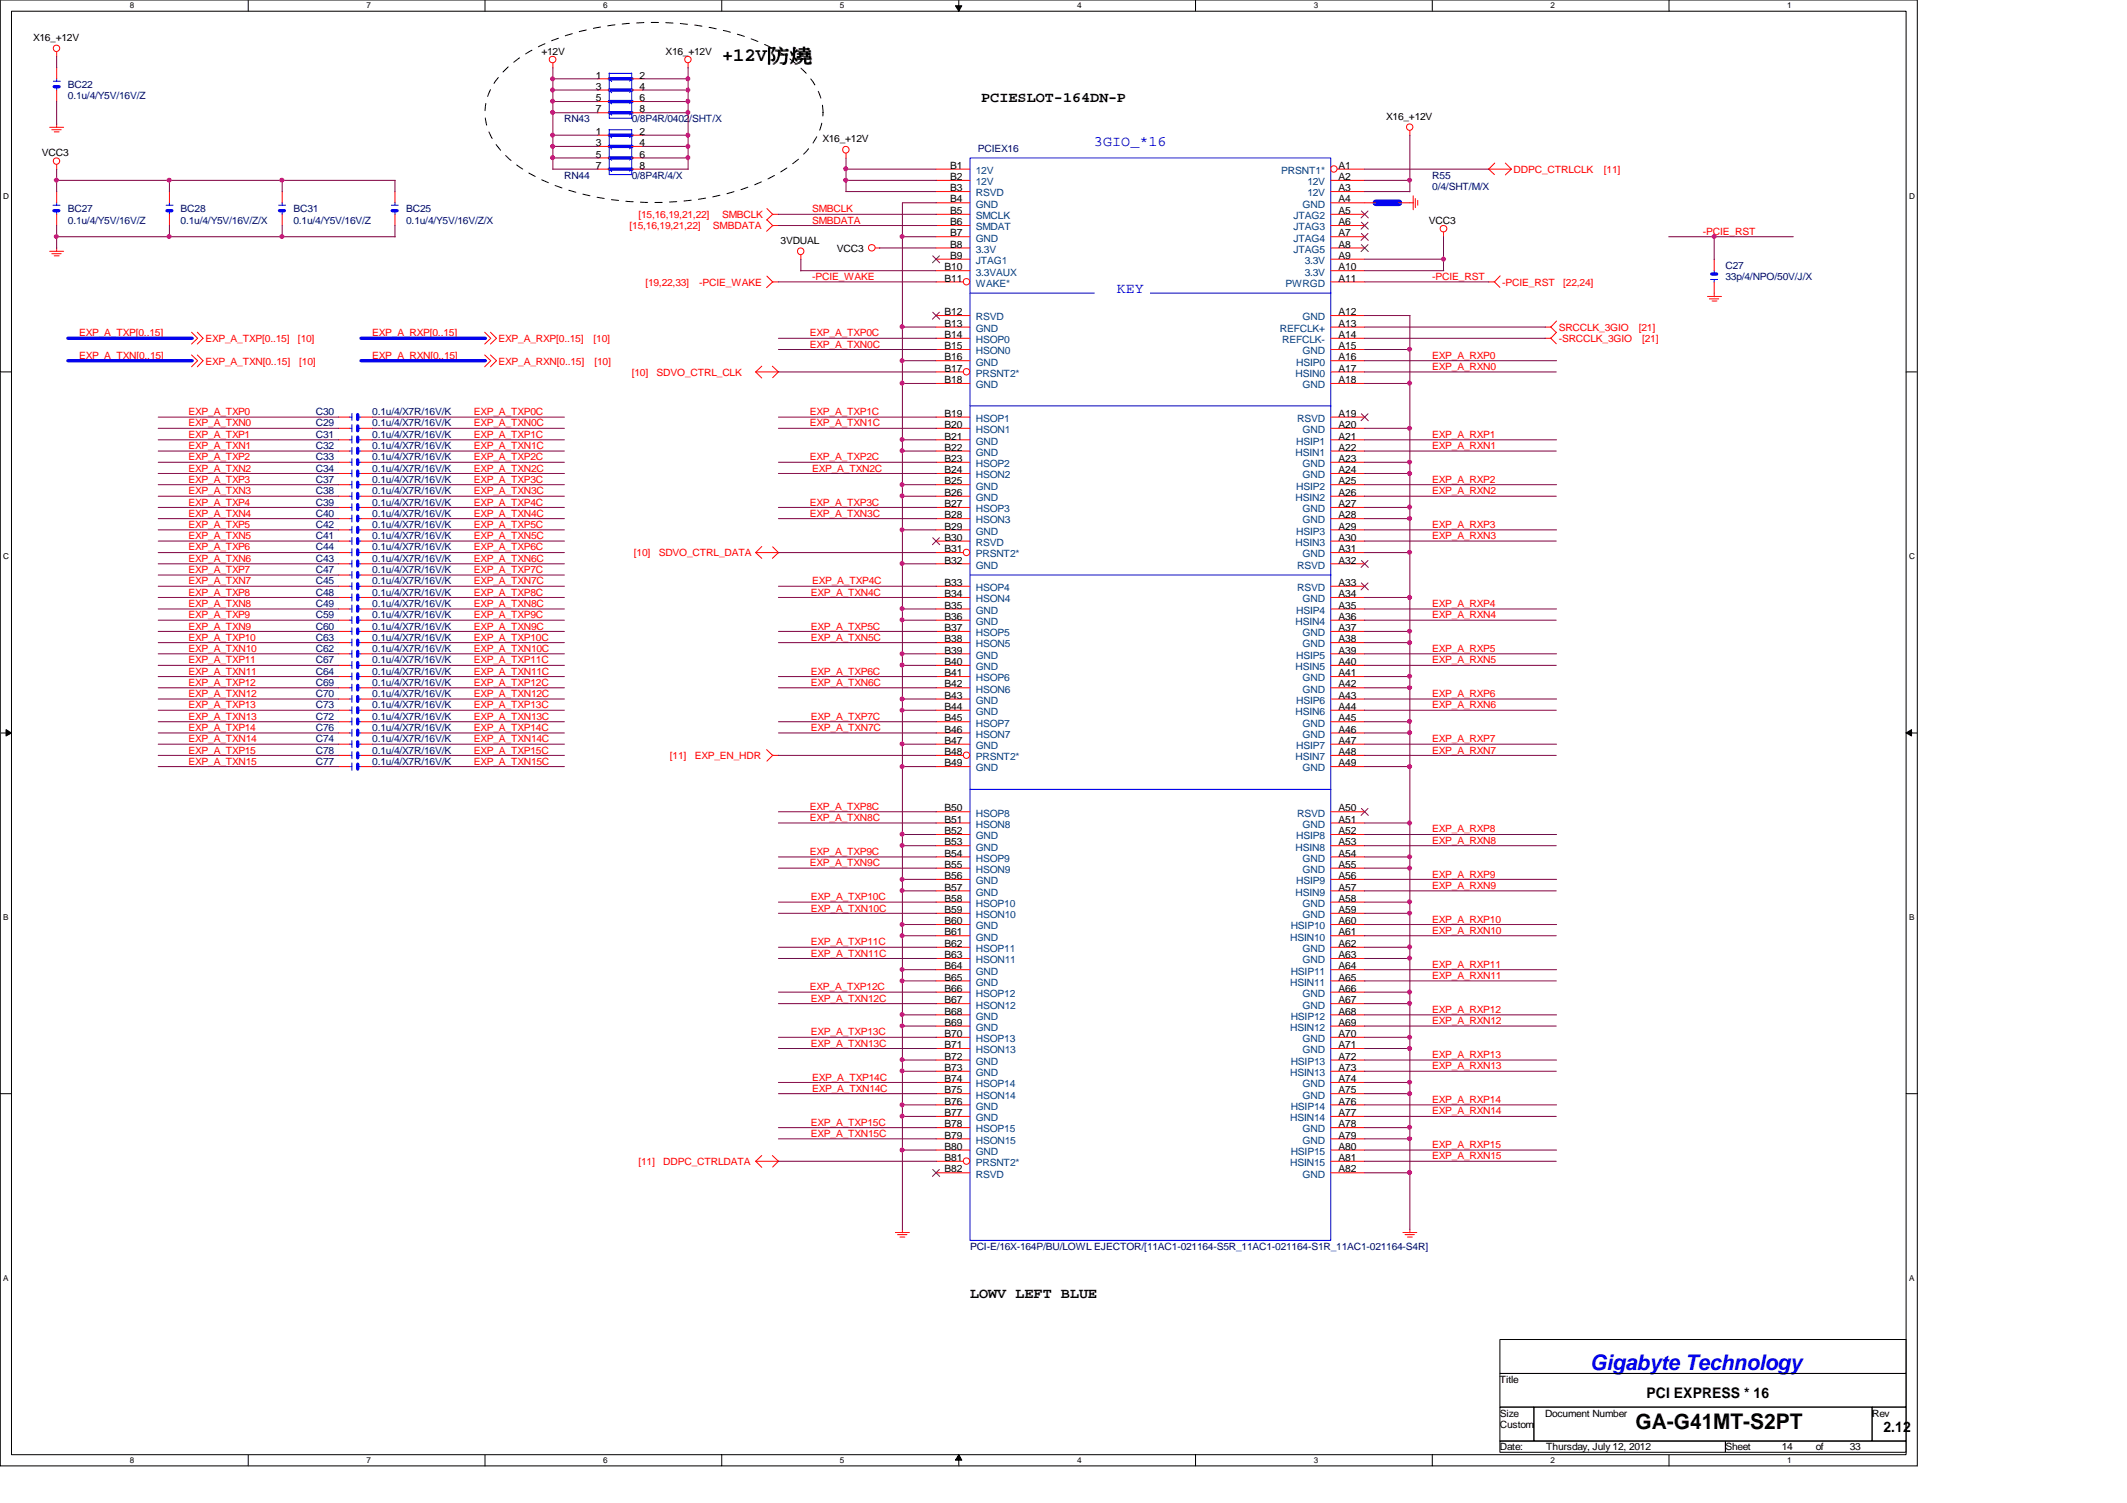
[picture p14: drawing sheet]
<svg xmlns="http://www.w3.org/2000/svg" width="297mm" height="210mm" viewBox="0 0 297 210" stroke-linecap="round" stroke-linejoin="round" font-family="sans-serif">
<defs><g id="words">
<text font-size="3" fill="#00f" x="222.1" y="191.4">Gigabyte Technology</text>
<text font-size="3" x="228.4" y="199.6">GA-G41MT-S2PT</text>
<text font-size="2.7" x="100.8" y="8.6">+12V防防</text>
<g font-size="2">
<text x="137" y="14.3">PCIESLOT-164DN-P</text>
<text x="135.5" y="181.2">LOWV LEFT BLUE</text>
<text x="230" y="195.3">PCI EXPRESS * 16</text>
<text x="263" y="200">2.12</text>
</g>
<g font-size="2" fill="#00f">
<text x="152.8" y="20.4">3GIO_*16</text>
<text x="156" y="40.9">KEY</text>
</g>
<g font-size="1.4">
<text x="4.6" y="5.7">X16_+12V</text>
<text x="75.6" y="7.6">+12V</text>
<text x="83.2" y="11">1</text>
<text x="89.3" y="11">2</text>
<text x="93" y="7.6">X16_+12V</text>
<text x="83.2" y="12.5">3</text>
<text x="83.2" y="14.1">5</text>
<text x="83.2" y="15.7">7</text>
<text x="89.3" y="12.5">4</text>
<text x="89.3" y="14.1">6</text>
<text x="89.3" y="15.7">8</text>
<text x="193.6" y="16.7">X16_+12V</text>
<text x="5.8" y="21.8">VCC3</text>
<text x="83.2" y="18.8">1</text>
<text x="83.2" y="20.4">3</text>
<text x="83.2" y="22">5</text>
<text x="83.2" y="23.6">7</text>
<text x="89.3" y="20.4">4</text>
<text x="89.3" y="22">6</text>
<text x="89.3" y="23.6">8</text>
<text x="89.3" y="18.8">2</text>
<text x="114.8" y="19.9">X16_+12V</text>
<text x="132.7" y="23.6">B1</text>
<text x="186.9" y="23.6">A1</text>
<text x="132.7" y="25.1">B2</text>
<text x="132.7" y="26.7">B3</text>
<text x="132.7" y="28.3">B4</text>
<text x="132.7" y="29.9">B5</text>
<text x="186.9" y="25.1">A2</text>
<text x="186.9" y="26.7">A3</text>
<text x="186.9" y="29.9">A5</text>
<text x="186.9" y="28.3">A4</text>
<text x="109" y="34.1">3VDUAL</text>
<text x="116.9" y="35.2">VCC3</text>
<text x="132.7" y="31.5">B6</text>
<text x="132.7" y="33">B7</text>
<text x="132.7" y="34.6">B8</text>
<text x="186.9" y="31.5">A6</text>
<text x="186.9" y="33">A7</text>
<text x="186.9" y="34.6">A8</text>
<text x="199.6" y="31.2">VCC3</text>
<text x="131.9" y="37.8">B10</text>
<text x="131.9" y="39.3">B11</text>
<text x="132.7" y="36.2">B9</text>
<text x="186.9" y="36.2">A9</text>
<text x="186.9" y="37.8">A10</text>
<text x="186.9" y="39.3">A11</text>
<text x="131.9" y="44">B12</text>
<text x="131.9" y="45.6">B13</text>
<text x="131.9" y="47.2">B14</text>
<text x="186.9" y="44">A12</text>
<text x="186.9" y="45.6">A13</text>
<text x="186.9" y="47.2">A14</text>
<text x="131.9" y="48.8">B15</text>
<text x="131.9" y="50.3">B16</text>
<text x="131.9" y="51.9">B17</text>
<text x="131.9" y="53.5">B18</text>
<text x="186.9" y="48.8">A15</text>
<text x="186.9" y="50.3">A16</text>
<text x="186.9" y="51.9">A17</text>
<text x="186.9" y="53.5">A18</text>
<text x="131.9" y="58.2">B19</text>
<text x="131.9" y="59.8">B20</text>
<text x="186.9" y="58.2">A19</text>
<text x="186.9" y="59.8">A20</text>
<text x="131.9" y="61.4">B21</text>
<text x="131.9" y="62.9">B22</text>
<text x="131.9" y="64.5">B23</text>
<text x="186.9" y="61.4">A21</text>
<text x="186.9" y="62.9">A22</text>
<text x="186.9" y="64.5">A23</text>
<text x="131.9" y="69.3">B26</text>
<text x="131.9" y="66.1">B24</text>
<text x="131.9" y="67.6">B25</text>
<text x="131.9" y="70.8">B27</text>
<text x="186.9" y="66.1">A24</text>
<text x="186.9" y="67.6">A25</text>
<text x="186.9" y="69.3">A26</text>
<text x="186.9" y="70.8">A27</text>
<text x="131.9" y="72.4">B28</text>
<text x="131.9" y="74">B29</text>
<text x="131.9" y="75.5">B30</text>
<text x="131.9" y="77.1">B31</text>
<text x="186.9" y="72.4">A28</text>
<text x="186.9" y="74">A29</text>
<text x="186.9" y="75.5">A30</text>
<text x="186.9" y="77.1">A31</text>
<text x="131.9" y="78.7">B32</text>
<text x="131.9" y="81.8">B33</text>
<text x="131.9" y="83.4">B34</text>
<text x="186.9" y="78.7">A32</text>
<text x="186.9" y="81.8">A33</text>
<text x="186.9" y="83.4">A34</text>
<text x="131.9" y="85">B35</text>
<text x="131.9" y="86.6">B36</text>
<text x="131.9" y="88.1">B37</text>
<text x="131.9" y="89.7">B38</text>
<text x="186.9" y="85">A35</text>
<text x="186.9" y="86.6">A36</text>
<text x="186.9" y="88.1">A37</text>
<text x="186.9" y="89.7">A38</text>
<text x="131.9" y="91.3">B39</text>
<text x="131.9" y="92.9">B40</text>
<text x="131.9" y="94.4">B41</text>
<text x="186.9" y="91.3">A39</text>
<text x="186.9" y="92.9">A40</text>
<text x="186.9" y="94.4">A41</text>
<text x="131.9" y="96">B42</text>
<text x="131.9" y="97.6">B43</text>
<text x="131.9" y="99.1">B44</text>
<text x="131.9" y="100.8">B45</text>
<text x="186.9" y="96">A42</text>
<text x="186.9" y="97.6">A43</text>
<text x="186.9" y="99.1">A44</text>
<text x="186.9" y="100.8">A45</text>
<text x="131.9" y="102.3">B46</text>
<text x="131.9" y="103.9">B47</text>
<text x="131.9" y="105.5">B48</text>
<text x="131.9" y="107">B49</text>
<text x="186.9" y="102.3">A46</text>
<text x="186.9" y="103.9">A47</text>
<text x="186.9" y="105.5">A48</text>
<text x="186.9" y="107">A49</text>
<text x="131.9" y="113.3">B50</text>
<text x="186.9" y="113.3">A50</text>
<text x="131.9" y="114.9">B51</text>
<text x="131.9" y="116.5">B52</text>
<text x="131.9" y="118.1">B53</text>
<text x="131.9" y="119.6">B54</text>
<text x="186.9" y="114.9">A51</text>
<text x="186.9" y="116.5">A52</text>
<text x="186.9" y="118.1">A53</text>
<text x="186.9" y="119.6">A54</text>
<text x="131.9" y="121.2">B55</text>
<text x="131.9" y="122.8">B56</text>
<text x="131.9" y="124.4">B57</text>
<text x="131.9" y="125.9">B58</text>
<text x="186.9" y="121.2">A55</text>
<text x="186.9" y="122.8">A56</text>
<text x="186.9" y="124.4">A57</text>
<text x="186.9" y="125.9">A58</text>
<text x="131.9" y="127.5">B59</text>
<text x="131.9" y="129.1">B60</text>
<text x="131.9" y="130.6">B61</text>
<text x="186.9" y="127.5">A59</text>
<text x="186.9" y="129.1">A60</text>
<text x="186.9" y="130.6">A61</text>
<text x="131.9" y="132.2">B62</text>
<text x="131.9" y="133.8">B63</text>
<text x="131.9" y="135.4">B64</text>
<text x="131.9" y="136.9">B65</text>
<text x="186.9" y="132.2">A62</text>
<text x="186.9" y="133.8">A63</text>
<text x="186.9" y="135.4">A64</text>
<text x="186.9" y="136.9">A65</text>
<text x="131.9" y="138.5">B66</text>
<text x="131.9" y="140.1">B67</text>
<text x="131.9" y="141.7">B68</text>
<text x="131.9" y="143.3">B69</text>
<text x="186.9" y="138.5">A66</text>
<text x="186.9" y="140.1">A67</text>
<text x="186.9" y="141.7">A68</text>
<text x="186.9" y="143.3">A69</text>
<text x="131.9" y="144.8">B70</text>
<text x="131.9" y="146.4">B71</text>
<text x="131.9" y="148">B72</text>
<text x="131.9" y="149.6">B73</text>
<text x="186.9" y="144.8">A70</text>
<text x="186.9" y="146.4">A71</text>
<text x="186.9" y="148">A72</text>
<text x="186.9" y="149.6">A73</text>
<text x="131.9" y="151.1">B74</text>
<text x="131.9" y="152.7">B75</text>
<text x="131.9" y="154.3">B76</text>
<text x="131.9" y="155.9">B77</text>
<text x="186.9" y="151.1">A74</text>
<text x="186.9" y="152.7">A75</text>
<text x="186.9" y="154.3">A76</text>
<text x="186.9" y="155.9">A77</text>
<text x="131.9" y="157.4">B78</text>
<text x="131.9" y="159">B79</text>
<text x="131.9" y="160.6">B80</text>
<text x="186.9" y="157.4">A78</text>
<text x="186.9" y="159">A79</text>
<text x="186.9" y="160.6">A80</text>
<text x="131.9" y="162.1">B81</text>
<text x="131.9" y="163.7">B82</text>
<text x="186.9" y="162.1">A81</text>
<text x="186.9" y="163.7">A82</text>
<text x="209.5" y="193.1">Title</text>
<text x="209.5" y="197.8">Size</text>
<text x="215.8" y="197.8">Document Number</text>
<text x="261.4" y="197.8">Rev</text>
<text x="209.5" y="199.4">Custom</text>
<text x="209.5" y="202.6">Date:</text>
<text x="215.9" y="202.6">Thursday, July 12, 2012</text>
<text x="241" y="202.6">Sheet</text>
<text x="248.8" y="202.6">14</text>
<text x="253.6" y="202.6">of</text>
<text x="258.3" y="202.6">33</text>
</g>
<g font-size="1.4" fill="#000080">
<text x="9.5" y="12.3">BC22</text>
<text x="9.5" y="13.9">0.1u/4/Y5V/16V/Z</text>
<text x="78.8" y="17.1">RN43</text>
<text x="88.2" y="17.1">0/8P4R/0402/SHT/X</text>
<text x="136.6" y="21.2">PCIEX16</text>
<text x="9.5" y="29.6">BC27</text>
<text x="25.2" y="29.6">BC28</text>
<text x="41" y="29.6">BC31</text>
<text x="56.7" y="29.6">BC25</text>
<text x="78.8" y="24.9">RN44</text>
<text x="88.2" y="24.9">0/8P4R/4/X</text>
<text x="200" y="24.9">R55</text>
<text x="200" y="26.5">0/4/SHT/M/X</text>
<text x="9.5" y="31.2">0.1u/4/Y5V/16V/Z</text>
<text x="25.2" y="31.2">0.1u/4/Y5V/16V/Z/X</text>
<text x="41" y="31.2">0.1u/4/Y5V/16V/Z</text>
<text x="56.7" y="31.2">0.1u/4/Y5V/16V/Z/X</text>
<text x="241" y="37.5">C27</text>
<text x="241" y="39.1">33p/4/NPO/50V/J/X</text>
<text x="44.1" y="58">C30</text>
<text x="44.1" y="59.6">C29</text>
<text x="52" y="58">0.1u/4/X7R/16V/K</text>
<text x="52" y="59.6">0.1u/4/X7R/16V/K</text>
<text x="44.1" y="64.3">C33</text>
<text x="44.1" y="61.1">C31</text>
<text x="44.1" y="62.7">C32</text>
<text x="44.1" y="65.9">C34</text>
<text x="52" y="64.3">0.1u/4/X7R/16V/K</text>
<text x="52" y="61.1">0.1u/4/X7R/16V/K</text>
<text x="52" y="62.7">0.1u/4/X7R/16V/K</text>
<text x="52" y="65.9">0.1u/4/X7R/16V/K</text>
<text x="44.1" y="67.4">C37</text>
<text x="44.1" y="69">C38</text>
<text x="44.1" y="70.6">C39</text>
<text x="52" y="67.4">0.1u/4/X7R/16V/K</text>
<text x="52" y="69">0.1u/4/X7R/16V/K</text>
<text x="52" y="70.6">0.1u/4/X7R/16V/K</text>
<text x="44.1" y="73.7">C42</text>
<text x="44.1" y="72.2">C40</text>
<text x="44.1" y="75.3">C41</text>
<text x="44.1" y="76.9">C44</text>
<text x="52" y="73.7">0.1u/4/X7R/16V/K</text>
<text x="52" y="72.2">0.1u/4/X7R/16V/K</text>
<text x="52" y="75.3">0.1u/4/X7R/16V/K</text>
<text x="52" y="76.9">0.1u/4/X7R/16V/K</text>
<text x="44.1" y="78.5">C43</text>
<text x="44.1" y="80.1">C47</text>
<text x="44.1" y="81.6">C45</text>
<text x="44.1" y="83.2">C48</text>
<text x="52" y="78.5">0.1u/4/X7R/16V/K</text>
<text x="52" y="80.1">0.1u/4/X7R/16V/K</text>
<text x="52" y="81.6">0.1u/4/X7R/16V/K</text>
<text x="52" y="83.2">0.1u/4/X7R/16V/K</text>
<text x="44.1" y="89.5">C63</text>
<text x="44.1" y="87.9">C60</text>
<text x="44.1" y="84.8">C49</text>
<text x="44.1" y="86.4">C59</text>
<text x="52" y="89.5">0.1u/4/X7R/16V/K</text>
<text x="52" y="87.9">0.1u/4/X7R/16V/K</text>
<text x="52" y="84.8">0.1u/4/X7R/16V/K</text>
<text x="52" y="86.4">0.1u/4/X7R/16V/K</text>
<text x="44.1" y="95.8">C69</text>
<text x="44.1" y="92.6">C67</text>
<text x="44.1" y="94.2">C64</text>
<text x="44.1" y="91.1">C62</text>
<text x="52" y="95.8">0.1u/4/X7R/16V/K</text>
<text x="52" y="92.6">0.1u/4/X7R/16V/K</text>
<text x="52" y="94.2">0.1u/4/X7R/16V/K</text>
<text x="52" y="91.1">0.1u/4/X7R/16V/K</text>
<text x="44.1" y="100.5">C72</text>
<text x="44.1" y="97.4">C70</text>
<text x="44.1" y="98.9">C73</text>
<text x="52" y="100.5">0.1u/4/X7R/16V/K</text>
<text x="52" y="97.4">0.1u/4/X7R/16V/K</text>
<text x="52" y="98.9">0.1u/4/X7R/16V/K</text>
<text x="44.1" y="103.7">C74</text>
<text x="44.1" y="102.1">C76</text>
<text x="44.1" y="106.8">C77</text>
<text x="44.1" y="105.2">C78</text>
<text x="52" y="103.7">0.1u/4/X7R/16V/K</text>
<text x="52" y="102.1">0.1u/4/X7R/16V/K</text>
<text x="52" y="106.8">0.1u/4/X7R/16V/K</text>
<text x="52" y="105.2">0.1u/4/X7R/16V/K</text>
<text x="135.5" y="174.5">PCI-E/16X-164P/BU/LOWL EJECTOR/[11AC1-021164-S5R_11AC1-021164-S1R_11AC1-021164-S4R]</text>
</g>
<g font-size="1.4" fill="#f00">
<text x="113.4" y="29.6">SMBCLK</text>
<text x="211.4" y="24.1">DDPC_CTRLCLK</text>
<text x="224" y="24.1">[11]</text>
<text x="87.9" y="32">[15,16,19,21,22]</text>
<text x="89.2" y="30.4">[15,16,19,21,22]</text>
<text x="99.6" y="32">SMBDATA</text>
<text x="100.8" y="30.4">SMBCLK</text>
<text x="113.4" y="31.2">SMBDATA</text>
<text x="237.8" y="32.8">-PCIE_RST</text>
<text x="90.1" y="39.9">[19,22,33]</text>
<text x="97.7" y="39.9">-PCIE_WAKE</text>
<text x="113.4" y="39.1">-PCIE_WAKE</text>
<text x="200" y="39.1">-PCIE_RST</text>
<text x="209.8" y="39.9">-PCIE_RST</text>
<text x="218.3" y="39.9">[22,24]</text>
<text x="11" y="47">EXP_A_TXP[0..15]</text>
<text x="28.7" y="47.8">EXP_A_TXP[0..15]</text>
<text x="41.6" y="47.8">[10]</text>
<text x="52" y="47">EXP_A_RXP[0..15]</text>
<text x="69.6" y="47.8">EXP_A_RXP[0..15]</text>
<text x="82.9" y="47.8">[10]</text>
<text x="113.1" y="47">EXP_A_TXP0C</text>
<text x="217.7" y="46.2">SRCCLK_3GIO</text>
<text x="217.7" y="47.8">-SRCCLK_3GIO</text>
<text x="228.8" y="46.2">[21]</text>
<text x="229.3" y="47.8">[21]</text>
<text x="11" y="50.1">EXP_A_TXN[0..15]</text>
<text x="28.7" y="50.9">EXP_A_TXN[0..15]</text>
<text x="41.8" y="50.9">[10]</text>
<text x="52" y="50.1">EXP_A_RXN[0..15]</text>
<text x="69.6" y="50.9">EXP_A_RXN[0..15]</text>
<text x="83" y="50.9">[10]</text>
<text x="88.2" y="52.5">[10]</text>
<text x="91.7" y="52.5">SDVO_CTRL_CLK</text>
<text x="113.1" y="48.6">EXP_A_TXN0C</text>
<text x="200" y="50.1">EXP_A_RXP0</text>
<text x="200" y="51.7">EXP_A_RXN0</text>
<text x="26.3" y="58">EXP_A_TXP0</text>
<text x="26.3" y="59.6">EXP_A_TXN0</text>
<text x="66.2" y="58">EXP_A_TXP0C</text>
<text x="66.2" y="59.6">EXP_A_TXN0C</text>
<text x="113.1" y="58">EXP_A_TXP1C</text>
<text x="113.1" y="59.6">EXP_A_TXN1C</text>
<text x="26.3" y="64.3">EXP_A_TXP2</text>
<text x="26.3" y="65.9">EXP_A_TXN2</text>
<text x="26.3" y="61.1">EXP_A_TXP1</text>
<text x="26.3" y="62.7">EXP_A_TXN1</text>
<text x="66.2" y="64.3">EXP_A_TXP2C</text>
<text x="66.2" y="62.7">EXP_A_TXN1C</text>
<text x="66.2" y="61.1">EXP_A_TXP1C</text>
<text x="66.2" y="65.9">EXP_A_TXN2C</text>
<text x="113.1" y="64.3">EXP_A_TXP2C</text>
<text x="113.4" y="65.9">EXP_A_TXN2C</text>
<text x="200" y="61.1">EXP_A_RXP1</text>
<text x="200" y="62.7">EXP_A_RXN1</text>
<text x="26.3" y="67.4">EXP_A_TXP3</text>
<text x="26.3" y="69">EXP_A_TXN3</text>
<text x="26.3" y="70.6">EXP_A_TXP4</text>
<text x="66.2" y="67.4">EXP_A_TXP3C</text>
<text x="66.2" y="69">EXP_A_TXN3C</text>
<text x="66.2" y="70.6">EXP_A_TXP4C</text>
<text x="113.1" y="70.6">EXP_A_TXP3C</text>
<text x="200" y="67.4">EXP_A_RXP2</text>
<text x="200" y="69">EXP_A_RXN2</text>
<text x="26.3" y="72.2">EXP_A_TXN4</text>
<text x="26.3" y="76.9">EXP_A_TXP6</text>
<text x="26.3" y="73.7">EXP_A_TXP5</text>
<text x="26.3" y="75.3">EXP_A_TXN5</text>
<text x="66.2" y="75.3">EXP_A_TXN5C</text>
<text x="66.2" y="72.2">EXP_A_TXN4C</text>
<text x="66.2" y="73.7">EXP_A_TXP5C</text>
<text x="66.2" y="76.9">EXP_A_TXP6C</text>
<text x="88.5" y="77.7">[10]</text>
<text x="92" y="77.7">SDVO_CTRL_DATA</text>
<text x="113.1" y="72.2">EXP_A_TXN3C</text>
<text x="200" y="75.3">EXP_A_RXN3</text>
<text x="200" y="73.7">EXP_A_RXP3</text>
<text x="26.3" y="83.2">EXP_A_TXP8</text>
<text x="26.3" y="81.6">EXP_A_TXN7</text>
<text x="26.3" y="78.5">EXP_A_TXN6</text>
<text x="26.3" y="80.1">EXP_A_TXP7</text>
<text x="66.2" y="78.5">EXP_A_TXN6C</text>
<text x="66.2" y="83.2">EXP_A_TXP8C</text>
<text x="66.2" y="81.6">EXP_A_TXN7C</text>
<text x="66.2" y="80.1">EXP_A_TXP7C</text>
<text x="113.2" y="83.2">EXP_A_TXN4C</text>
<text x="113.4" y="81.6">EXP_A_TXP4C</text>
<text x="26.3" y="89.5">EXP_A_TXP10</text>
<text x="26.3" y="84.8">EXP_A_TXN8</text>
<text x="26.3" y="86.4">EXP_A_TXP9</text>
<text x="26.3" y="87.9">EXP_A_TXN9</text>
<text x="66.2" y="86.4">EXP_A_TXP9C</text>
<text x="66.2" y="84.8">EXP_A_TXN8C</text>
<text x="66.2" y="89.5">EXP_A_TXP10C</text>
<text x="66.2" y="87.9">EXP_A_TXN9C</text>
<text x="113.2" y="87.9">EXP_A_TXP5C</text>
<text x="113.2" y="89.5">EXP_A_TXN5C</text>
<text x="200" y="86.4">EXP_A_RXN4</text>
<text x="200" y="84.8">EXP_A_RXP4</text>
<text x="26.3" y="92.6">EXP_A_TXP11</text>
<text x="26.3" y="95.8">EXP_A_TXP12</text>
<text x="26.3" y="94.2">EXP_A_TXN11</text>
<text x="26.3" y="91.1">EXP_A_TXN10</text>
<text x="66.2" y="94.2">EXP_A_TXN11C</text>
<text x="66.2" y="92.6">EXP_A_TXP11C</text>
<text x="66.2" y="91.1">EXP_A_TXN10C</text>
<text x="66.2" y="95.8">EXP_A_TXP12C</text>
<text x="113.2" y="94.2">EXP_A_TXP6C</text>
<text x="113.2" y="95.8">EXP_A_TXN6C</text>
<text x="200" y="91.1">EXP_A_RXP5</text>
<text x="200" y="92.6">EXP_A_RXN5</text>
<text x="26.3" y="98.9">EXP_A_TXP13</text>
<text x="26.3" y="97.4">EXP_A_TXN12</text>
<text x="26.3" y="100.5">EXP_A_TXN13</text>
<text x="66.2" y="100.5">EXP_A_TXN13C</text>
<text x="66.2" y="97.4">EXP_A_TXN12C</text>
<text x="66.2" y="98.9">EXP_A_TXP13C</text>
<text x="113.2" y="100.5">EXP_A_TXP7C</text>
<text x="200" y="98.9">EXP_A_RXN6</text>
<text x="200" y="97.4">EXP_A_RXP6</text>
<text x="26.3" y="106.8">EXP_A_TXN15</text>
<text x="26.3" y="103.7">EXP_A_TXN14</text>
<text x="26.3" y="105.2">EXP_A_TXP15</text>
<text x="26.3" y="102.1">EXP_A_TXP14</text>
<text x="66.2" y="106.8">EXP_A_TXN15C</text>
<text x="66.2" y="102.1">EXP_A_TXP14C</text>
<text x="66.2" y="103.7">EXP_A_TXN14C</text>
<text x="66.2" y="105.2">EXP_A_TXP15C</text>
<text x="93.6" y="106">[11]</text>
<text x="97" y="106">EXP_EN_HDR</text>
<text x="113.2" y="102.1">EXP_A_TXN7C</text>
<text x="200" y="103.7">EXP_A_RXP7</text>
<text x="200" y="105.2">EXP_A_RXN7</text>
<text x="113.1" y="113.1">EXP_A_TXP8C</text>
<text x="113.1" y="119.4">EXP_A_TXP9C</text>
<text x="113.1" y="114.7">EXP_A_TXN8C</text>
<text x="200" y="116.2">EXP_A_RXP8</text>
<text x="200" y="117.9">EXP_A_RXN8</text>
<text x="113.1" y="121">EXP_A_TXN9C</text>
<text x="113.2" y="125.7">EXP_A_TXP10C</text>
<text x="200" y="122.6">EXP_A_RXP9</text>
<text x="200" y="124.1">EXP_A_RXN9</text>
<text x="113.2" y="127.3">EXP_A_TXN10C</text>
<text x="113.2" y="132">EXP_A_TXP11C</text>
<text x="200" y="128.9">EXP_A_RXP10</text>
<text x="200" y="130.4">EXP_A_RXN10</text>
<text x="113.2" y="133.6">EXP_A_TXN11C</text>
<text x="200" y="136.7">EXP_A_RXN11</text>
<text x="200" y="135.2">EXP_A_RXP11</text>
<text x="113.1" y="138.3">EXP_A_TXP12C</text>
<text x="113.2" y="139.9">EXP_A_TXN12C</text>
<text x="200" y="141.5">EXP_A_RXP12</text>
<text x="200" y="143">EXP_A_RXN12</text>
<text x="113.2" y="144.6">EXP_A_TXP13C</text>
<text x="113.2" y="146.2">EXP_A_TXN13C</text>
<text x="200" y="147.7">EXP_A_RXP13</text>
<text x="200" y="149.4">EXP_A_RXN13</text>
<text x="113.4" y="152.5">EXP_A_TXN14C</text>
<text x="113.4" y="150.9">EXP_A_TXP14C</text>
<text x="200" y="154.1">EXP_A_RXP14</text>
<text x="200" y="155.6">EXP_A_RXN14</text>
<text x="113.2" y="157.2">EXP_A_TXP15C</text>
<text x="113.2" y="158.8">EXP_A_TXN15C</text>
<text x="200" y="160.4">EXP_A_RXP15</text>
<text x="200" y="161.9">EXP_A_RXN15</text>
<text x="89.2" y="162.7">[11]</text>
<text x="92.6" y="162.7">DDPC_CTRLDATA</text>
</g>
<g font-size="1.4" fill="#004080">
<text x="136.3" y="24.3">12V</text>
<text x="136.3" y="25.9">12V</text>
<text x="136.3" y="27.4">RSVD</text>
<text x="136.3" y="29">GND</text>
<text x="178.9" y="24.3">PRSNT1*</text>
<text x="181.9" y="29">GND</text>
<text x="182.6" y="25.9">12V</text>
<text x="182.6" y="27.4">12V</text>
<text x="136.3" y="30.6">SMCLK</text>
<text x="136.3" y="32.2">SMDAT</text>
<text x="136.3" y="33.7">GND</text>
<text x="136.3" y="35.3">3.3V</text>
<text x="180.6" y="30.6">JTAG2</text>
<text x="180.6" y="32.2">JTAG3</text>
<text x="180.6" y="33.7">JTAG4</text>
<text x="180.6" y="35.3">JTAG5</text>
<text x="136.3" y="36.9">JTAG1</text>
<text x="136.3" y="38.5">3.3VAUX</text>
<text x="136.3" y="40">WAKE*</text>
<text x="179.5" y="40">PWRGD</text>
<text x="182.2" y="36.9">3.3V</text>
<text x="182.2" y="38.5">3.3V</text>
<text x="136.3" y="44.7">RSVD</text>
<text x="136.3" y="46.4">GND</text>
<text x="136.3" y="47.9">HSOP0</text>
<text x="178.7" y="46.4">REFCLK+</text>
<text x="179.1" y="47.9">REFCLK-</text>
<text x="181.9" y="44.7">GND</text>
<text x="136.3" y="49.5">HSON0</text>
<text x="136.3" y="51.1">GND</text>
<text x="136.3" y="52.6">PRSNT2*</text>
<text x="180.9" y="52.6">HSIN0</text>
<text x="181" y="51.1">HSIP0</text>
<text x="181.9" y="49.5">GND</text>
<text x="136.3" y="54.2">GND</text>
<text x="136.3" y="58.9">HSOP1</text>
<text x="181.1" y="58.9">RSVD</text>
<text x="181.9" y="54.2">GND</text>
<text x="136.3" y="60.5">HSON1</text>
<text x="136.3" y="62.1">GND</text>
<text x="136.3" y="63.7">GND</text>
<text x="136.3" y="65.2">HSOP2</text>
<text x="180.9" y="63.7">HSIN1</text>
<text x="181" y="62.1">HSIP1</text>
<text x="181.9" y="60.5">GND</text>
<text x="181.9" y="65.2">GND</text>
<text x="136.3" y="70">GND</text>
<text x="136.3" y="66.8">HSON2</text>
<text x="136.3" y="68.4">GND</text>
<text x="136.3" y="71.5">HSOP3</text>
<text x="180.9" y="70">HSIN2</text>
<text x="181" y="68.4">HSIP2</text>
<text x="181.9" y="66.8">GND</text>
<text x="181.9" y="71.5">GND</text>
<text x="136.3" y="73.1">HSON3</text>
<text x="136.3" y="74.7">GND</text>
<text x="136.3" y="76.2">RSVD</text>
<text x="136.3" y="77.9">PRSNT2*</text>
<text x="180.9" y="76.2">HSIN3</text>
<text x="181" y="74.7">HSIP3</text>
<text x="181.9" y="73.1">GND</text>
<text x="181.9" y="77.9">GND</text>
<text x="136.3" y="79.4">GND</text>
<text x="136.3" y="82.5">HSOP4</text>
<text x="181.1" y="79.4">RSVD</text>
<text x="181.1" y="82.5">RSVD</text>
<text x="136.3" y="84.1">HSON4</text>
<text x="136.3" y="85.7">GND</text>
<text x="136.3" y="87.3">GND</text>
<text x="136.3" y="88.9">HSOP5</text>
<text x="180.9" y="87.3">HSIN4</text>
<text x="181" y="85.7">HSIP4</text>
<text x="181.9" y="84.1">GND</text>
<text x="181.9" y="88.9">GND</text>
<text x="136.3" y="90.4">HSON5</text>
<text x="136.3" y="92">GND</text>
<text x="136.3" y="93.6">GND</text>
<text x="136.3" y="95.2">HSOP6</text>
<text x="180.9" y="93.6">HSIN5</text>
<text x="181" y="92">HSIP5</text>
<text x="181.9" y="90.4">GND</text>
<text x="181.9" y="95.2">GND</text>
<text x="136.3" y="96.7">HSON6</text>
<text x="136.3" y="98.3">GND</text>
<text x="136.3" y="99.9">GND</text>
<text x="136.3" y="101.5">HSOP7</text>
<text x="180.9" y="99.9">HSIN6</text>
<text x="181" y="98.3">HSIP6</text>
<text x="181.9" y="96.7">GND</text>
<text x="181.9" y="101.5">GND</text>
<text x="136.3" y="103">HSON7</text>
<text x="136.3" y="104.6">GND</text>
<text x="136.3" y="106.2">PRSNT2*</text>
<text x="136.3" y="107.7">GND</text>
<text x="180.9" y="106.2">HSIN7</text>
<text x="181" y="104.6">HSIP7</text>
<text x="181.9" y="103">GND</text>
<text x="181.9" y="107.7">GND</text>
<text x="136.3" y="114">HSOP8</text>
<text x="136.3" y="115.6">HSON8</text>
<text x="136.3" y="117.2">GND</text>
<text x="136.3" y="118.8">GND</text>
<text x="180.9" y="118.8">HSIN8</text>
<text x="181" y="117.2">HSIP8</text>
<text x="181.1" y="114">RSVD</text>
<text x="181.9" y="115.6">GND</text>
<text x="136.3" y="120.4">HSOP9</text>
<text x="136.3" y="121.9">HSON9</text>
<text x="136.3" y="123.5">GND</text>
<text x="136.3" y="125.1">GND</text>
<text x="180.9" y="125.1">HSIN9</text>
<text x="181" y="123.5">HSIP9</text>
<text x="181.9" y="120.4">GND</text>
<text x="181.9" y="121.9">GND</text>
<text x="136.3" y="126.7">HSOP10</text>
<text x="136.3" y="128.2">HSON10</text>
<text x="136.3" y="129.8">GND</text>
<text x="136.3" y="131.4">GND</text>
<text x="180.2" y="131.4">HSIN10</text>
<text x="180.3" y="129.8">HSIP10</text>
<text x="181.9" y="126.7">GND</text>
<text x="181.9" y="128.2">GND</text>
<text x="136.3" y="133">HSOP11</text>
<text x="136.3" y="134.5">HSON11</text>
<text x="136.3" y="136.1">GND</text>
<text x="136.3" y="137.7">GND</text>
<text x="180.2" y="137.7">HSIN11</text>
<text x="180.3" y="136.1">HSIP11</text>
<text x="181.9" y="133">GND</text>
<text x="181.9" y="134.5">GND</text>
<text x="136.3" y="139.2">HSOP12</text>
<text x="136.3" y="140.8">HSON12</text>
<text x="136.3" y="142.4">GND</text>
<text x="136.3" y="144">GND</text>
<text x="180.2" y="144">HSIN12</text>
<text x="180.3" y="142.4">HSIP12</text>
<text x="181.9" y="139.2">GND</text>
<text x="181.9" y="140.8">GND</text>
<text x="136.3" y="145.5">HSOP13</text>
<text x="136.3" y="147.1">HSON13</text>
<text x="136.3" y="148.7">GND</text>
<text x="180.3" y="148.7">HSIP13</text>
<text x="181.9" y="145.5">GND</text>
<text x="181.9" y="147.1">GND</text>
<text x="136.3" y="150.3">GND</text>
<text x="136.3" y="151.8">HSOP14</text>
<text x="136.3" y="153.4">HSON14</text>
<text x="136.3" y="155">GND</text>
<text x="180.2" y="150.3">HSIN13</text>
<text x="180.3" y="155">HSIP14</text>
<text x="181.9" y="151.8">GND</text>
<text x="181.9" y="153.4">GND</text>
<text x="136.3" y="156.6">GND</text>
<text x="136.3" y="158.2">HSOP15</text>
<text x="136.3" y="159.7">HSON15</text>
<text x="136.3" y="161.3">GND</text>
<text x="180.2" y="156.6">HSIN14</text>
<text x="180.3" y="161.3">HSIP15</text>
<text x="181.9" y="158.2">GND</text>
<text x="181.9" y="159.7">GND</text>
<text x="136.3" y="162.9">PRSNT2*</text>
<text x="136.3" y="164.5">RSVD</text>
<text x="180.2" y="162.9">HSIN15</text>
<text x="181.9" y="164.5">GND</text>
</g>
<g font-size="1.1">
<text x="18.1" y="1.1">8</text>
<text x="51.2" y="1.1">7</text>
<text x="84.2" y="1.1">6</text>
<text x="117.3" y="1.1">5</text>
<text x="150.4" y="1.1">4</text>
<text x="183.5" y="1.1">3</text>
<text x="216.5" y="1.1">2</text>
<text x="249.6" y="1.1">1</text>
<text x=".5" y="27.7">D</text>
<text x="266.6" y="27.7">D</text>
<text x=".5" y="78.1">C</text>
<text x="266.6" y="78.1">C</text>
<text x=".5" y="128.5">B</text>
<text x="266.6" y="128.5">B</text>
<text x=".5" y="178.9">A</text>
<text x="266.6" y="178.9">A</text>
<text x="18.1" y="204.3">8</text>
<text x="51.2" y="204.3">7</text>
<text x="84.2" y="204.3">6</text>
<text x="117.3" y="204.3">5</text>
<text x="150.4" y="204.3">4</text>
<text x="183.5" y="204.3">3</text>
<text x="216.5" y="204.3">2</text>
<text x="249.6" y="204.3">1</text>
</g>
</g></defs>
<path d="M0 0h267.8v204.7h-267.8zM1.6 1.6h264.6v201.6h-264.6z" fill="none" stroke="#000" stroke-width=".14"/>
<g fill="#fff">
<path d="M18.1 .2h.6v1.2h-.6z"/>
<path d="M18.1 203.3h.6v1.2h-.6z"/>
</g>
<path d="M34.7 0v1.6M34.7 203.2v1.5" fill="none" stroke="#000" stroke-width=".14"/>
<g fill="#fff">
<path d="M51.2 .2h.6v1.2h-.6z"/>
<path d="M51.2 203.3h.6v1.2h-.6z"/>
</g>
<path d="M67.7 0v1.6M67.7 203.2v1.5" fill="none" stroke="#000" stroke-width=".14"/>
<g fill="#fff">
<path d="M84.2 .2h.6v1.2h-.6z"/>
<path d="M84.2 203.3h.6v1.2h-.6z"/>
</g>
<path d="M100.8 0v1.6M100.8 203.2v1.5" fill="none" stroke="#000" stroke-width=".14"/>
<g fill="#fff">
<path d="M117.3 .2h.6v1.2h-.6z"/>
<path d="M117.3 203.3h.6v1.2h-.6z"/>
</g>
<path d="M133.4 .8h.9l-.4 .8zM133.9 0v1.6M133.9 203.2l.4 .7h-.9zM133.9 203.2v1.5" fill="none" stroke="#000" stroke-width=".14"/>
<path d="M133.4 .8h.9l-.4 .8zM133.9 203.2l.4 .7h-.9z" fill="#000"/>
<g fill="#fff">
<path d="M150.4 .2h.6v1.2h-.6z"/>
<path d="M150.4 203.3h.6v1.2h-.6z"/>
</g>
<path d="M167 0v1.6M167 203.2v1.5" fill="none" stroke="#000" stroke-width=".14"/>
<g fill="#fff">
<path d="M183.5 .2h.6v1.2h-.6z"/>
<path d="M183.5 203.3h.6v1.2h-.6z"/>
</g>
<path d="M200 0v1.6M200 203.2v1.5" fill="none" stroke="#000" stroke-width=".14"/>
<g fill="#fff">
<path d="M216.5 .2h.6v1.2h-.6z"/>
<path d="M216.5 203.3h.6v1.2h-.6z"/>
</g>
<path d="M233.1 0v1.6M233.1 203.2v1.5" fill="none" stroke="#000" stroke-width=".14"/>
<g fill="#fff">
<path d="M249.6 .2h.6v1.2h-.6z"/>
<path d="M249.6 203.3h.6v1.2h-.6z"/>
<path d="M.5 26.8h.7v1.1h-.7z"/>
<path d="M266.6 26.8h.8v1.1h-.8z"/>
<path d="M.5 77.1h.7v1.2h-.7z"/>
<path d="M266.6 77.1h.8v1.2h-.8z"/>
</g>
<path d="M0 51.9h1.6M266.2 51.9h1.6" fill="none" stroke="#000" stroke-width=".14"/>
<g fill="#fff">
<path d="M.5 127.6h.7v1.1h-.7z"/>
<path d="M266.6 127.6h.7v1.1h-.7z"/>
</g>
<path d="M0 102.4h1.6M.8 101.9l.8 .5-.8 .4zM266.2 102.4l.8-.5v.9zM266.2 102.4h1.6" fill="none" stroke="#000" stroke-width=".14"/>
<path d="M.8 101.9l.8 .5-.8 .4zM266.2 102.4l.8-.5v.9z" fill="#000"/>
<g fill="#fff">
<path d="M.5 177.9h.7v1.2h-.7z"/>
<path d="M266.6 177.9h.7v1.2h-.7z"/>
</g>
<path d="M0 152.7h1.6M266.2 152.7h1.6M209.5 187.1h56.7v4.7h-56.7zM209.5 191.8h56.7v4.7h-56.7zM209.5 196.5h4.7v4.8h-4.7zM214.2 196.5h47.2v4.8h-47.2zM261.4 196.5h4.8v4.8h-4.8zM209.5 201.3h31.5v1.5h-31.5zM241 201.3h25.2v1.5h-25.2z" fill="none" stroke="#000" stroke-width=".14"/>
<path d="M70.3 10a21.9 21.9 0 0 1 10.4-5.5 41.5 41.5 0 0 1 24.9 1.2 17.8 17.8 0 0 1 7.7 5.4 7.3 7.3 0 0 1 0 9.2 17.8 17.8 0 0 1-7.7 5.4 41.1 41.1 0 0 1-28.6 0 17.7 17.7 0 0 1-7.6-5.4 7.3 7.3 0 0 1 0-9.2z" fill="none" stroke="#000" stroke-width=".14" stroke-dasharray="1 1 1 1 1 1 1 1"/>
<g fill="none" stroke="#f00" stroke-width=".14">
<path d="M6.9 17.8h2M7.2 18.1h1.3M7.6 18.4h.7M7.9 7.2v.7M7.9 9.4v1.6M7.9 12.6v1.6M7.9 17.3v.5M77.2 8.8v.7M83.5 18.9h1.6M83.5 11h1.6M83.5 12.6h1.6M83.5 14.2h1.6"/>
<path d="M83.5 15.7h1.6M88.2 18.9h1.6M88.2 11h1.6M88.2 12.6h1.6M88.2 14.2h1.6M88.2 15.7h1.6M96.1 8.8v.7M196.9 18.2v.7M6.9 35.1h2M7.2 35.4h1.3M7.6 35.7h.7M7.9 23v.7"/>
<path d="M7.9 26.8v1.5M7.9 29.9v1.6M7.9 34.6v.5M23.7 26.8v1.5M23.7 29.9v1.6M39.4 26.8v1.5M39.4 29.9v1.6M55.2 26.8v1.5M55.2 29.9v1.6M83.5 23.6h1.6M83.5 20.4h1.6M83.5 22.1h1.6"/>
<path d="M88.2 23.6h1.6M88.2 20.4h1.6M88.2 22.1h1.6M107.1 38.6l.8 .8M107.1 30.7l.8 .8M107.1 29.1l.8 .9M107.9 39.4h.8M107.9 31.5h.8M107.9 29.9h.8M107.9 39.4l-.8 .8M107.9 31.5l-.8 .8M107.9 29.9l-.8 .8"/>
<path d="M111.8 35.6v.6M118.1 21.4v.7M122.3 34.6h.6M130.7 39.4h3.8M130.7 31.5h4.8M130.7 29.9h4.8M130.7 23.6h4.8M130.7 34.6h4.8M130.7 28.3h4.8M130.7 25.2h4.8M130.7 26.8h4.8M130.7 33.1h4.8"/>
<path d="M130.7 36.2h4.8M130.7 37.8h4.8M185.8 39.4h4.8M185.8 31.5h4.8M185.8 29.9h4.8M185.8 34.6h4.8M185.8 28.3h6.3M185.8 25.2h4.8M185.8 26.8h4.8M185.8 33.1h4.8M185.8 36.2h4.8M185.8 37.8h4.8"/>
<path d="M186.8 23.6h3.8M195.3 28.3h2.1M197.4 27.3v2M197.7 27.7v1.3M198 28v.7M201.6 32.4v.7M207.9 23.6l.8 .8M207.9 39.4h.8M208.7 39.3l.8 .8M208.7 22.8l-.8 .8h3.2M209.5 38.5l-.8 .9M210.2 22.8l.9 .8"/>
<path d="M211.1 23.6l-.9 .8M239.4 36.2v1.6M239.4 39.4v2M26.8 46.4l.8 .8-.8 .8M26.8 49.6l.8 .8-.8 .8M27.6 46.4l.8 .8-.8 .8M27.6 49.6l.8 .8-.8 .8M47.3 58.3h1.5M47.3 59.8h1.5M50.4 58.3h1.6M50.4 59.8h1.6M67.7 46.4l.8 .8-.8 .8"/>
<path d="M67.7 49.6l.8 .8-.8 .8M68.5 46.4l.8 .8-.8 .8M68.5 49.6l.8 .8-.8 .8M105.5 51.9l.9 .9M106.4 51.1l-.9 .8M107.9 51.1l.8 .8h-3.2M108.8 51.9l-.9 .8M130.7 45.7h4.8M130.7 47.2h4.8M130.7 51.9h3.8M130.7 44.1h4.8M130.7 48.8h4.8"/>
<path d="M130.7 50.4h4.8M130.7 53.6h4.8M130.7 58.3h4.8M130.7 59.8h4.8M185.8 45.7h4.8M185.8 47.2h4.8M185.8 51.9h4.8M185.8 44.1h4.8M185.8 48.8h4.8M185.8 50.4h4.8M185.8 53.6h4.8M185.8 58.3h4.8"/>
<path d="M185.8 59.8h4.8M215.8 45.7h.8M215.8 47.2h.8M216.5 45.6l.8 .8M216.5 47.2l.8 .8M217.4 44.8l-.8 .9M217.4 46.4l-.8 .8M238.5 41.4h1.9M238.7 41.7h1.3M239.1 42h.7M47.3 77.2h1.5M47.3 69.3h1.5"/>
<path d="M47.3 61.4h1.5M47.3 63h1.5M47.3 64.6h1.5M47.3 66.1h1.5M47.3 67.7h1.5M47.3 70.9h1.5M47.3 72.4h1.5M47.3 74h1.5M47.3 75.6h1.5M47.3 78.7h1.5M50.4 77.2h1.6M50.4 69.3h1.6"/>
<path d="M50.4 61.4h1.6M50.4 63h1.6M50.4 64.6h1.6M50.4 66.1h1.6M50.4 67.7h1.6M50.4 70.9h1.6M50.4 72.4h1.6M50.4 74h1.6M50.4 75.6h1.6M50.4 78.7h1.6M105.5 77.2h3.2l-.8 .8M105.5 77.2l.9 .8"/>
<path d="M106.4 76.3l-.9 .9M107.9 76.4l.9 .8M130.7 77.2h3.8M130.7 69.3h4.8M130.7 61.4h4.8M130.7 63h4.8M130.7 64.6h4.8M130.7 66.1h4.8M130.7 67.7h4.8M130.7 70.9h4.8M130.7 72.4h4.8M130.7 74h4.8"/>
<path d="M130.7 75.6h4.8M130.7 78.7h4.8M185.8 77.2h4.8M185.8 69.3h4.8M185.8 61.4h4.8M185.8 63h4.8M185.8 64.6h4.8M185.8 66.1h4.8M185.8 67.7h4.8M185.8 70.9h4.8M185.8 72.4h4.8M185.8 74h4.8"/>
<path d="M185.8 75.6h4.8M185.8 78.7h4.8M47.3 96.1h1.5M47.3 97.6h1.5M47.3 99.2h1.5M47.3 81.9h1.5M47.3 83.4h1.5M47.3 85h1.5M47.3 86.6h1.5M47.3 88.2h1.5M47.3 89.7h1.5M47.3 91.3h1.5"/>
<path d="M47.3 92.9h1.5M47.3 94.5h1.5M47.3 80.3h1.5M50.4 96.1h1.6M50.4 97.6h1.6M50.4 99.2h1.6M50.4 81.9h1.6M50.4 83.4h1.6M50.4 85h1.6M50.4 86.6h1.6M50.4 88.2h1.6M50.4 89.7h1.6"/>
<path d="M50.4 91.3h1.6M50.4 92.9h1.6M50.4 94.5h1.6M50.4 80.3h1.6M130.7 96.1h4.8M130.7 97.6h4.8M130.7 99.2h4.8M130.7 81.9h4.8M130.7 83.4h4.8M130.7 85h4.8M130.7 86.6h4.8M130.7 88.2h4.8"/>
<path d="M130.7 89.7h4.8M130.7 91.3h4.8M130.7 92.9h4.8M130.7 94.5h4.8M185.8 96.1h4.8M185.8 97.6h4.8M185.8 99.2h4.8M185.8 81.9h4.8M185.8 83.4h4.8M185.8 85h4.8M185.8 86.6h4.8M185.8 88.2h4.8"/>
<path d="M185.8 89.7h4.8M185.8 91.3h4.8M185.8 92.9h4.8M185.8 94.5h4.8M47.3 105.5h1.5M47.3 103.9h1.5M47.3 102.4h1.5M47.3 100.8h1.5M47.3 107.1h1.5M50.4 105.5h1.6M50.4 103.9h1.6M50.4 102.4h1.6"/>
<path d="M50.4 100.8h1.6M50.4 107.1h1.6M107.1 104.7l.8 .8M107.9 105.5h.8M107.9 105.5l-.8 .8M130.7 105.5h3.8M130.7 103.9h4.8M130.7 102.4h4.8M130.7 100.8h4.8M130.7 107.1h4.8M130.7 113.4h4.8M130.7 114.9h4.8"/>
<path d="M130.7 116.5h4.8M130.7 118.1h4.8M130.7 119.7h4.8M185.8 105.5h4.8M185.8 103.9h4.8M185.8 102.4h4.8M185.8 100.8h4.8M185.8 107.1h4.8M185.8 113.4h4.8M185.8 114.9h4.8M185.8 116.5h4.8M185.8 118.1h4.8"/>
<path d="M185.8 119.7h4.8M130.7 121.2h4.8M130.7 122.8h4.8M130.7 124.4h4.8M130.7 126h4.8M130.7 127.6h4.8M130.7 129.1h4.8M130.7 130.7h4.8M130.7 132.3h4.8M130.7 133.9h4.8M130.7 135.4h4.8M130.7 137h4.8"/>
<path d="M130.7 138.6h4.8M185.8 121.2h4.8M185.8 122.8h4.8M185.8 124.4h4.8M185.8 126h4.8M185.8 127.6h4.8M185.8 129.1h4.8M185.8 130.7h4.8M185.8 132.3h4.8M185.8 133.9h4.8M185.8 135.4h4.8M185.8 137h4.8"/>
<path d="M185.8 138.6h4.8M130.7 140.2h4.8M130.7 141.7h4.8M130.7 143.3h4.8M130.7 144.9h4.8M130.7 146.4h4.8M130.7 148h4.8M130.7 149.6h4.8M130.7 151.2h4.8M130.7 152.7h4.8M130.7 154.3h4.8M130.7 155.9h4.8"/>
<path d="M130.7 157.5h4.8M130.7 159h4.8M185.8 140.2h4.8M185.8 141.7h4.8M185.8 143.3h4.8M185.8 144.9h4.8M185.8 146.4h4.8M185.8 148h4.8M185.8 149.6h4.8M185.8 151.2h4.8M185.8 152.7h4.8M185.8 154.3h4.8"/>
<path d="M185.8 155.9h4.8M185.8 157.5h4.8M185.8 159h4.8M105.5 162.2l.9 .8M106.4 161.4l-.9 .8M107.9 161.4l.8 .8h-3.2M108.8 162.1l-.9 .9M125 172.1h2M125.3 172.4h1.4M125.7 172.8h.7M126 171.7v.5M130.7 162.2h3.8"/>
<path d="M130.7 160.6h4.8M130.7 163.8h4.8M185.8 162.2h4.8M185.8 160.6h4.8M185.8 163.8h4.8M195.9 172.1h2M196.2 172.4h1.3M196.6 172.8h.6M196.9 171.7v.5"/>
<circle cx="7.9" cy="6.7" r=".45"/>
<circle cx="77.2" cy="8.3" r=".46"/>
<circle cx="96.1" cy="8.3" r=".45"/>
<circle cx="196.9" cy="17.8" r=".45"/>
<circle cx="7.9" cy="22.5" r=".45"/>
<circle cx="111.8" cy="35.1" r=".46"/>
<circle cx="118.1" cy="20.9" r=".46"/>
<circle cx="121.8" cy="34.6" r=".46"/>
<circle cx="135" cy="39.3" r=".45"/>
<circle cx="186.3" cy="23.6" r=".45"/>
<circle cx="201.6" cy="31.9" r=".46"/>
<circle cx="135" cy="51.9" r=".45"/>
<circle cx="135" cy="77.1" r=".45"/>
<circle cx="135" cy="105.5" r=".45"/>
<circle cx="135" cy="162.2" r=".45"/>
</g>
<g fill="none" stroke="#00f" stroke-width=".14">
<path d="M7.4 11.3h1M7.9 11v.3M7.9 12.1v.5M85 18.1h3.2M85 10.2h3.2M85.1 18.9l.3 .4M85.1 10.2v6.3h3.2M85.1 18.1v6.3h3.2M85.1 15.7l.3 .4M85.1 14.2l.3 .3M85.1 12.6l.3 .4M85.1 11l.3 .4"/>
<path d="M88.2 10.2v6.3M88.2 18.1v6.3M88.3 18.8l-.4 .4M88.3 15.7l-.4 .3M88.3 14.1l-.4 .4M88.3 12.5l-.4 .4M88.3 11l-.4 .3M7.4 28.7h1M7.9 28.3v.4M7.9 29.4v.5M23.2 28.7h1M23.7 28.3v.4"/>
<path d="M23.7 29.4v.5M38.9 28.7h1M39.4 28.3v.4M39.4 29.4v.5M54.6 28.7h1M55.2 28.3v.4M55.2 29.4v.5M85.1 23.6l.3 .4M85.1 22.1l.3 .3M85.1 20.4l.3 .4M88.3 23.6l-.4 .3M88.3 22l-.4 .4"/>
<path d="M88.3 20.4l-.4 .4M135.5 22.1h50.3v151.1h-50.3zM238.9 39h1M239.4 37.8v.5M239.4 39v.4M48.8 58.3h.3M48.8 59.8h.3M49.1 57.7v1M49.1 59.3v1M49.9 58.3h.5M49.9 59.8h.5M135.5 56.7h50.4"/>
<path d="M135.5 40.9h17.3M160.7 40.9h25.2M48.8 64.6h.3M48.8 61.4h.3M48.8 63h.3M48.8 66.1h.3M48.8 67.7h.3M48.8 69.3h.3M48.8 70.9h.3M48.8 74h.3M48.8 72.4h.3M48.8 78.7h.3"/>
<path d="M48.8 75.6h.3M48.8 77.2h.3M49.1 60.9v1M49.1 62.5v1M49.1 64.1v.9M49.1 65.6v1M49.1 67.2v1M49.1 68.7v1.1M49.1 70.4v.9M49.1 71.9v1M49.1 73.5v1M49.1 75.1v1"/>
<path d="M49.1 76.6v1M49.1 78.2v1M49.1 79.8v1M49.9 64.6h.5M49.9 61.4h.5M49.9 63h.5M49.9 66.1h.5M49.9 67.7h.5M49.9 69.3h.5M49.9 70.9h.5M49.9 74h.5M49.9 72.4h.5"/>
<path d="M49.9 78.7h.5M49.9 75.6h.5M49.9 77.2h.5M48.8 96.1h.3M48.8 97.6h.3M48.8 99.2h.3M48.8 80.3h.3M48.8 92.9h.3M48.8 81.9h.3M48.8 94.5h.3M48.8 83.4h.3M48.8 89.7h.3"/>
<path d="M48.8 91.3h.3M48.8 88.2h.3M48.8 85h.3M48.8 86.6h.3M49.1 81.4v.9M49.1 82.9v1M49.1 84.5v1M49.1 86.1v1M49.1 87.7v.9M49.1 89.2v1M49.1 90.8v1M49.1 92.4v1"/>
<path d="M49.1 94v1M49.1 95.5v1M49.1 97.1v1M49.1 98.7v1M49.9 96.1h.5M49.9 97.6h.5M49.9 99.2h.5M49.9 80.3h.5M49.9 92.9h.5M49.9 81.9h.5M49.9 94.5h.5M49.9 83.4h.5"/>
<path d="M49.9 89.7h.5M49.9 91.3h.5M49.9 88.2h.5M49.9 85h.5M49.9 86.6h.5M135.5 80.3h50.4M48.8 103.9h.3M48.8 102.4h.3M48.8 100.8h.3M48.8 107.1h.3M48.8 105.5h.3M49.1 100.2v1.1"/>
<path d="M49.1 101.9v.9M49.1 103.4v1M49.1 105v1M49.1 106.6v1M49.9 103.9h.5M49.9 102.4h.5M49.9 100.8h.5M49.9 107.1h.5M49.9 105.5h.5M135.5 110.2h50.4"/>
</g>
<g fill="none" stroke="#00f" stroke-width=".47">
<path d="M7.6 12.1h.7M85.1 18.9h3.2M85.1 15.7h3.2M85.1 14.2h3.2M85.1 12.6h3.2M85.1 11h3.2M7.5 29.4h.7M23.3 29.4h.7M39 29.4h.7M54.8 29.4h.7M85.1 23.6h3.2M85.1 22.1h3.2"/>
<path d="M85.1 20.4h3.2M239.1 38.3h.6M9.5 47.2h17.3M9.5 50.4h17.3M49.9 57.9v.7M49.9 59.5v.7M50.4 47.2h17.4M50.4 50.4h17.4M49.9 61v.7M49.9 62.6v.7M49.9 64.2v.7M49.9 65.8v.7"/>
<path d="M49.9 67.4v.6M49.9 68.9v.7M49.9 70.5v.7M49.9 72.1v.6M49.9 73.7v.6M49.9 75.2v.7M49.9 76.8v.7M49.9 78.4v.6M49.9 80v.6M49.9 81.5v.7M49.9 83.1v.7M49.9 84.7v.6"/>
<path d="M49.9 86.2v.7M49.9 87.8v.7M49.9 89.4v.7M49.9 91v.7M49.9 92.5v.7M49.9 94.1v.7M49.9 95.7v.7M49.9 97.3v.7M49.9 98.8v.7M49.9 100.4v.7M49.9 102v.7M49.9 103.6v.6"/>
<path d="M49.9 105.2v.6M49.9 106.7v.7"/>
</g>
<path d="M192.1 28.3h3.3" fill="none" stroke="#00f" stroke-width=".93"/>
<g fill="none" stroke="#804000" stroke-width=".14">
<path d="M130.3 35.7l.9 1M131.2 35.7l-1 1M190.1 29.5l1 .9M190.1 31l1 1M190.1 32.6l1 1M190.1 34.2l1 .9M191 29.5l-.9 .9M191 31l-.9 1M191 32.6l-.9 1M191 34.2l-.9 .9M130.3 43.6l.9 1M131.2 43.6l-1 1"/>
<path d="M190.1 57.8l1 1M191 57.8l-.9 1M130.3 75.1l.9 1M131.2 75.1l-1 1M190.1 78.3l1 .9M191 78.3l-.9 .9M190.1 81.4l1 1M191 81.4l-.9 1M190.1 112.9l1 1M191 112.9l-.9 1M130.3 163.3l.9 1M131.2 163.3l-1 1"/>
</g>
<g fill="none" stroke="#800040" stroke-width=".14">
<path d="M7.9 7.9v1.6M7.9 14.2v3.2M77.2 14.2h6.3M77.2 9.4v14.3M77.2 12.6h6.3M77.2 18.9h6.3M77.2 11h6.3M77.2 15.7h6.3M89.7 14.2h6.4M89.7 12.6h6.4M89.7 18.9h6.4M89.7 15.7h6.4"/>
<path d="M89.8 11h6.3M96.1 9.4v14.3M196.9 18.9v7.9M7.9 33.1h47.3M7.9 23.6v3.2M7.9 31.5v3.2M7.9 25.2h47.3M23.7 25.2v1.6M23.7 31.5v1.6M39.4 25.2v1.6M39.4 31.5v1.6M55.2 25.2v1.6"/>
<path d="M55.2 31.5v1.6M77.2 23.6h6.3M77.2 20.4h6.3M77.2 22.1h6.3M89.7 23.6h6.4M89.7 20.4h6.4M89.7 22.1h6.4M108.7 39.4h22.1M108.7 31.5h22.1M108.7 29.9h22.1M111.8 37.8h18.9M111.8 36.2v1.6"/>
<path d="M118.1 23.6h12.6M118.1 26.8h12.6M118.1 25.2h12.7M118.1 22.1v4.7M122.8 34.6h7.9M126 33.1h4.7M130.8 28.3h-4.8v143.4M190.5 26.8h6.4M190.6 39.4h17.3M190.6 36.2h11M190.6 37.8h11M190.6 25.2h6.3"/>
<path d="M190.6 23.6h17.3M201.6 33v4.8M233 33.1h17.4M239.4 33.1v3.1M22.1 58.3h25.2M22.1 59.8h25.2M52 58.3h26.8M52 59.8h26.8M108.7 51.9h22M108.7 58.3h22.1M108.7 47.2h22.1M108.7 48.8h22.1"/>
<path d="M108.7 59.8h22.1M126 50.4h4.7M126 45.7h4.7M126 53.6h4.7M190.5 51.9h26.8M190.6 47.2h25.2M190.6 48.8h6.3M190.6 59.8h6.3M190.6 50.4h26.8M190.6 44.1h6.3M190.6 45.7h25.2M190.6 53.6h6.3"/>
<path d="M196.9 44.1v127.6M22.1 66.1h25.2M22.1 72.4h25.2M22.1 64.6h25.2M22.1 70.9h25.2M22.1 61.4h25.2M22.1 67.7h25.2M22.1 69.3h25.2M22.1 63h25.2M22.1 75.6h25.2M22.1 74h25.2M22.1 78.7h25.2"/>
<path d="M22.1 77.2h25.2M52 66.1h26.8M52 72.4h26.8M52 64.6h26.8M52 70.9h26.8M52 61.4h26.8M52 67.7h26.8M52 69.3h26.8M52 63h26.8M52 75.6h26.8M52 74h26.8M52 78.7h26.8"/>
<path d="M52 77.2h26.8M108.7 77.2h22M108.7 66.1h22.1M108.7 72.4h22.1M108.7 64.6h22.1M108.7 70.9h22.1M126 61.4h4.7M126 67.7h4.7M126 69.3h4.7M126 63h4.7M126 74h4.7M126 78.7h4.7"/>
<path d="M190.5 69.3h26.8M190.5 63h26.8M190.5 75.6h26.8M190.6 66.1h6.3M190.6 72.4h6.3M190.6 64.6h6.3M190.6 70.9h6.3M190.6 61.4h26.8M190.6 67.7h26.8M190.6 74h26.8M190.6 77.2h6.3M22.1 83.4h25.2"/>
<path d="M22.1 88.2h25.2M22.1 89.7h25.2M22.1 81.9h25.2M22.1 94.5h25.2M22.1 96.1h25.2M22.1 91.3h25.2M22.1 86.6h25.2M22.1 92.9h25.2M22.1 99.2h25.2M22.1 85h25.2M22.1 97.6h25.2M22.1 80.3h25.2"/>
<path d="M52 83.4h26.8M52 88.2h26.8M52 89.7h26.8M52 81.9h26.8M52 94.5h26.8M52 96.1h26.8M52 91.3h26.8M52 86.6h26.8M52 92.9h26.8M52 99.2h26.8M52 85h26.8M52 97.6h26.8"/>
<path d="M52 80.3h26.8M108.7 83.4h22.1M108.7 88.2h22.1M108.7 89.7h22.1M108.7 81.9h22.1M108.7 94.5h22.1M108.7 96.1h22.1M126 91.3h4.7M126 86.6h4.7M126 92.9h4.7M126 99.2h4.7M126 85h4.7"/>
<path d="M126 97.6h4.7M190.5 86.6h26.8M190.5 92.9h26.8M190.5 99.2h26.8M190.6 83.4h6.3M190.6 88.2h6.3M190.6 89.7h6.3M190.6 94.5h6.3M190.6 96.1h6.3M190.6 91.3h26.8M190.6 85h26.8M190.6 97.6h26.8"/>
<path d="M22.1 100.8h25.2M22.1 102.4h25.2M22.1 103.9h25.2M22.1 105.5h25.2M22.1 107.1h25.2M52 100.8h26.8M52 102.4h26.8M52 103.9h26.8M52 105.5h26.8M52 107.1h26.8M108.7 105.5h22M108.7 119.7h22.1"/>
<path d="M108.7 100.8h22.1M108.7 102.4h22.1M108.7 113.4h22.1M108.7 114.9h22.1M126 103.9h4.7M126 116.5h4.7M126 118.1h4.7M126 107.1h4.7M190.5 105.5h26.8M190.5 118.1h26.8M190.6 119.7h6.3M190.6 100.8h6.3"/>
<path d="M190.6 102.4h6.3M190.6 114.9h6.3M190.6 103.9h26.8M190.6 116.5h26.8M190.6 107.1h6.3M108.7 126h22.1M108.7 121.2h22.1M108.7 127.6h22.1M108.7 138.6h22.1M108.7 133.9h22.1M108.7 132.3h22.1M126 122.8h4.7"/>
<path d="M126 129.1h4.7M126 124.4h4.7M126 130.7h4.7M126 137h4.7M126 135.4h4.7M190.5 124.4h26.8M190.5 130.7h26.8M190.5 137h26.8M190.6 126h6.3M190.6 121.2h6.3M190.6 127.6h6.3M190.6 138.6h6.3"/>
<path d="M190.6 133.9h6.3M190.6 132.3h6.3M190.6 122.8h26.8M190.6 129.1h26.8M190.6 135.4h26.8M108.7 144.9h22.1M108.7 157.5h22.1M108.7 140.2h22.1M108.7 159h22.1M108.7 146.4h22.1M108.7 152.7h22.1M108.7 151.2h22.1"/>
<path d="M126 141.7h4.7M126 148h4.7M126 154.3h4.7M126 143.3h4.7M126 149.6h4.7M126 155.9h4.7M190.5 143.3h26.8M190.5 149.6h26.8M190.5 155.9h26.8M190.6 144.9h6.3M190.6 157.5h6.3M190.6 140.2h6.3"/>
<path d="M190.6 159h6.3M190.6 146.4h6.3M190.6 152.7h6.3M190.6 151.2h6.3M190.6 141.7h26.8M190.6 148h26.8M190.6 154.3h26.8M108.7 162.2h22.1M126 160.6h4.7M190.5 162.2h26.8M190.6 160.6h26.8M190.6 163.8h6.3"/>
</g>
<circle cx="201.6" cy="36.2" r=".3" fill="#f0f"/>
<circle cx="201.6" cy="36.2" r=".3" fill="none" stroke="#f0f" stroke-width=".14"/>
<circle cx="126" cy="50.4" r=".3" fill="#f0f"/>
<circle cx="126" cy="50.4" r=".3" fill="none" stroke="#f0f" stroke-width=".14"/>
<circle cx="126" cy="86.6" r=".3" fill="#f0f"/>
<circle cx="126" cy="86.6" r=".3" fill="none" stroke="#f0f" stroke-width=".14"/>
<circle cx="196.8" cy="107.1" r=".3" fill="#f0f"/>
<circle cx="196.8" cy="107.1" r=".3" fill="none" stroke="#f0f" stroke-width=".14"/>
<circle cx="196.8" cy="152.7" r=".3" fill="#f0f"/>
<circle cx="196.8" cy="152.7" r=".3" fill="none" stroke="#f0f" stroke-width=".14"/>
<circle cx="196.8" cy="59.8" r=".3" fill="#f0f"/>
<circle cx="196.8" cy="59.8" r=".3" fill="none" stroke="#f0f" stroke-width=".14"/>
<circle cx="196.8" cy="163.7" r=".3" fill="#f0f"/>
<circle cx="196.8" cy="163.7" r=".3" fill="none" stroke="#f0f" stroke-width=".14"/>
<circle cx="126" cy="137" r=".3" fill="#f0f"/>
<circle cx="126" cy="137" r=".3" fill="none" stroke="#f0f" stroke-width=".14"/>
<circle cx="196.8" cy="146.4" r=".3" fill="#f0f"/>
<circle cx="196.8" cy="146.4" r=".3" fill="none" stroke="#f0f" stroke-width=".14"/>
<circle cx="126" cy="143.3" r=".29" fill="#f0f"/>
<circle cx="126" cy="143.3" r=".29" fill="none" stroke="#f0f" stroke-width=".14"/>
<circle cx="126" cy="78.7" r=".3" fill="#f0f"/>
<circle cx="126" cy="78.7" r=".3" fill="none" stroke="#f0f" stroke-width=".14"/>
<circle cx="126" cy="33" r=".29" fill="#f0f"/>
<circle cx="126" cy="33" r=".29" fill="none" stroke="#f0f" stroke-width=".14"/>
<circle cx="126" cy="97.6" r=".3" fill="#f0f"/>
<circle cx="126" cy="97.6" r=".3" fill="none" stroke="#f0f" stroke-width=".14"/>
<circle cx="196.8" cy="121.2" r=".3" fill="#f0f"/>
<circle cx="196.8" cy="121.2" r=".3" fill="none" stroke="#f0f" stroke-width=".14"/>
<circle cx="126" cy="67.7" r=".3" fill="#f0f"/>
<circle cx="126" cy="67.7" r=".3" fill="none" stroke="#f0f" stroke-width=".14"/>
<circle cx="126" cy="122.8" r=".3" fill="#f0f"/>
<circle cx="126" cy="122.8" r=".3" fill="none" stroke="#f0f" stroke-width=".14"/>
<circle cx="196.8" cy="77.1" r=".3" fill="#f0f"/>
<circle cx="196.8" cy="77.1" r=".3" fill="none" stroke="#f0f" stroke-width=".14"/>
<circle cx="126" cy="61.4" r=".3" fill="#f0f"/>
<circle cx="126" cy="61.4" r=".3" fill="none" stroke="#f0f" stroke-width=".14"/>
<circle cx="126" cy="107.1" r=".3" fill="#f0f"/>
<circle cx="126" cy="107.1" r=".3" fill="none" stroke="#f0f" stroke-width=".14"/>
<circle cx="126" cy="103.9" r=".29" fill="#f0f"/>
<circle cx="126" cy="103.9" r=".29" fill="none" stroke="#f0f" stroke-width=".14"/>
<circle cx="239.4" cy="33" r=".29" fill="#f0f"/>
<circle cx="239.4" cy="33" r=".29" fill="none" stroke="#f0f" stroke-width=".14"/>
<circle cx="196.8" cy="83.4" r=".3" fill="#f0f"/>
<circle cx="196.8" cy="83.4" r=".3" fill="none" stroke="#f0f" stroke-width=".14"/>
<circle cx="196.9" cy="72.4" r=".29" fill="#f0f"/>
<circle cx="196.9" cy="72.4" r=".29" fill="none" stroke="#f0f" stroke-width=".14"/>
<circle cx="126" cy="116.5" r=".3" fill="#f0f"/>
<circle cx="126" cy="116.5" r=".3" fill="none" stroke="#f0f" stroke-width=".14"/>
<circle cx="126" cy="74" r=".3" fill="#f0f"/>
<circle cx="126" cy="74" r=".3" fill="none" stroke="#f0f" stroke-width=".14"/>
<circle cx="126" cy="129.1" r=".3" fill="#f0f"/>
<circle cx="126" cy="129.1" r=".3" fill="none" stroke="#f0f" stroke-width=".14"/>
<circle cx="196.8" cy="144.9" r=".3" fill="#f0f"/>
<circle cx="196.8" cy="144.9" r=".3" fill="none" stroke="#f0f" stroke-width=".14"/>
<circle cx="196.9" cy="96" r=".29" fill="#f0f"/>
<circle cx="196.9" cy="96" r=".29" fill="none" stroke="#f0f" stroke-width=".14"/>
<circle cx="126" cy="91.3" r=".3" fill="#f0f"/>
<circle cx="126" cy="91.3" r=".3" fill="none" stroke="#f0f" stroke-width=".14"/>
<circle cx="126" cy="155.9" r=".3" fill="#f0f"/>
<circle cx="126" cy="155.9" r=".3" fill="none" stroke="#f0f" stroke-width=".14"/>
<circle cx="196.8" cy="70.8" r=".3" fill="#f0f"/>
<circle cx="196.8" cy="70.8" r=".3" fill="none" stroke="#f0f" stroke-width=".14"/>
<circle cx="7.9" cy="33" r=".29" fill="#f0f"/>
<circle cx="7.9" cy="33" r=".29" fill="none" stroke="#f0f" stroke-width=".14"/>
<circle cx="23.6" cy="33" r=".29" fill="#f0f"/>
<circle cx="23.6" cy="33" r=".29" fill="none" stroke="#f0f" stroke-width=".14"/>
<circle cx="196.9" cy="159" r=".29" fill="#f0f"/>
<circle cx="196.9" cy="159" r=".29" fill="none" stroke="#f0f" stroke-width=".14"/>
<circle cx="196.8" cy="157.4" r=".3" fill="#f0f"/>
<circle cx="196.8" cy="157.4" r=".3" fill="none" stroke="#f0f" stroke-width=".14"/>
<circle cx="196.8" cy="140.1" r=".3" fill="#f0f"/>
<circle cx="196.8" cy="140.1" r=".3" fill="none" stroke="#f0f" stroke-width=".14"/>
<circle cx="196.8" cy="102.3" r=".3" fill="#f0f"/>
<circle cx="196.8" cy="102.3" r=".3" fill="none" stroke="#f0f" stroke-width=".14"/>
<circle cx="39.4" cy="33" r=".29" fill="#f0f"/>
<circle cx="39.4" cy="33" r=".29" fill="none" stroke="#f0f" stroke-width=".14"/>
<circle cx="126" cy="118.1" r=".3" fill="#f0f"/>
<circle cx="126" cy="118.1" r=".3" fill="none" stroke="#f0f" stroke-width=".14"/>
<circle cx="126" cy="62.9" r=".3" fill="#f0f"/>
<circle cx="126" cy="62.9" r=".3" fill="none" stroke="#f0f" stroke-width=".14"/>
<circle cx="126" cy="53.5" r=".3" fill="#f0f"/>
<circle cx="126" cy="53.5" r=".3" fill="none" stroke="#f0f" stroke-width=".14"/>
<circle cx="7.9" cy="25.2" r=".29" fill="#f0f"/>
<circle cx="7.9" cy="25.2" r=".29" fill="none" stroke="#f0f" stroke-width=".14"/>
<circle cx="23.6" cy="25.2" r=".29" fill="#f0f"/>
<circle cx="23.6" cy="25.2" r=".29" fill="none" stroke="#f0f" stroke-width=".14"/>
<circle cx="126" cy="92.9" r=".3" fill="#f0f"/>
<circle cx="126" cy="92.9" r=".3" fill="none" stroke="#f0f" stroke-width=".14"/>
<circle cx="196.9" cy="88.2" r=".29" fill="#f0f"/>
<circle cx="196.9" cy="88.2" r=".29" fill="none" stroke="#f0f" stroke-width=".14"/>
<circle cx="126" cy="135.4" r=".29" fill="#f0f"/>
<circle cx="126" cy="135.4" r=".29" fill="none" stroke="#f0f" stroke-width=".14"/>
<circle cx="126" cy="124.4" r=".3" fill="#f0f"/>
<circle cx="126" cy="124.4" r=".3" fill="none" stroke="#f0f" stroke-width=".14"/>
<circle cx="196.8" cy="114.9" r=".3" fill="#f0f"/>
<circle cx="196.8" cy="114.9" r=".3" fill="none" stroke="#f0f" stroke-width=".14"/>
<circle cx="196.9" cy="64.5" r=".29" fill="#f0f"/>
<circle cx="196.9" cy="64.5" r=".29" fill="none" stroke="#f0f" stroke-width=".14"/>
<circle cx="126" cy="69.3" r=".3" fill="#f0f"/>
<circle cx="126" cy="69.3" r=".3" fill="none" stroke="#f0f" stroke-width=".14"/>
<circle cx="196.8" cy="94.4" r=".3" fill="#f0f"/>
<circle cx="196.8" cy="94.4" r=".3" fill="none" stroke="#f0f" stroke-width=".14"/>
<circle cx="39.4" cy="25.2" r=".29" fill="#f0f"/>
<circle cx="39.4" cy="25.2" r=".29" fill="none" stroke="#f0f" stroke-width=".14"/>
<circle cx="196.9" cy="48.8" r=".29" fill="#f0f"/>
<circle cx="196.9" cy="48.8" r=".29" fill="none" stroke="#f0f" stroke-width=".14"/>
<circle cx="126" cy="160.6" r=".3" fill="#f0f"/>
<circle cx="126" cy="160.6" r=".3" fill="none" stroke="#f0f" stroke-width=".14"/>
<circle cx="196.9" cy="119.6" r=".29" fill="#f0f"/>
<circle cx="196.9" cy="119.6" r=".29" fill="none" stroke="#f0f" stroke-width=".14"/>
<circle cx="196.8" cy="132.2" r=".3" fill="#f0f"/>
<circle cx="196.8" cy="132.2" r=".3" fill="none" stroke="#f0f" stroke-width=".14"/>
<circle cx="126" cy="45.6" r=".3" fill="#f0f"/>
<circle cx="126" cy="45.6" r=".3" fill="none" stroke="#f0f" stroke-width=".14"/>
<circle cx="196.8" cy="89.7" r=".3" fill="#f0f"/>
<circle cx="196.8" cy="89.7" r=".3" fill="none" stroke="#f0f" stroke-width=".14"/>
<circle cx="196.8" cy="100.7" r=".3" fill="#f0f"/>
<circle cx="196.8" cy="100.7" r=".3" fill="none" stroke="#f0f" stroke-width=".14"/>
<circle cx="196.8" cy="138.6" r=".3" fill="#f0f"/>
<circle cx="196.8" cy="138.6" r=".3" fill="none" stroke="#f0f" stroke-width=".14"/>
<circle cx="196.9" cy="127.5" r=".29" fill="#f0f"/>
<circle cx="196.9" cy="127.5" r=".29" fill="none" stroke="#f0f" stroke-width=".14"/>
<circle cx="126" cy="141.7" r=".3" fill="#f0f"/>
<circle cx="126" cy="141.7" r=".3" fill="none" stroke="#f0f" stroke-width=".14"/>
<circle cx="126" cy="85" r=".3" fill="#f0f"/>
<circle cx="126" cy="85" r=".3" fill="none" stroke="#f0f" stroke-width=".14"/>
<circle cx="196.8" cy="66.1" r=".3" fill="#f0f"/>
<circle cx="196.8" cy="66.1" r=".3" fill="none" stroke="#f0f" stroke-width=".14"/>
<circle cx="196.8" cy="125.9" r=".3" fill="#f0f"/>
<circle cx="196.8" cy="125.9" r=".3" fill="none" stroke="#f0f" stroke-width=".14"/>
<circle cx="126" cy="130.7" r=".3" fill="#f0f"/>
<circle cx="126" cy="130.7" r=".3" fill="none" stroke="#f0f" stroke-width=".14"/>
<circle cx="126" cy="99.2" r=".3" fill="#f0f"/>
<circle cx="126" cy="99.2" r=".3" fill="none" stroke="#f0f" stroke-width=".14"/>
<circle cx="196.8" cy="53.5" r=".3" fill="#f0f"/>
<circle cx="196.8" cy="53.5" r=".3" fill="none" stroke="#f0f" stroke-width=".14"/>
<circle cx="196.8" cy="133.8" r=".3" fill="#f0f"/>
<circle cx="196.8" cy="133.8" r=".3" fill="none" stroke="#f0f" stroke-width=".14"/>
<circle cx="126" cy="154.3" r=".3" fill="#f0f"/>
<circle cx="126" cy="154.3" r=".3" fill="none" stroke="#f0f" stroke-width=".14"/>
<circle cx="126" cy="148" r=".3" fill="#f0f"/>
<circle cx="126" cy="148" r=".3" fill="none" stroke="#f0f" stroke-width=".14"/>
<circle cx="126" cy="149.6" r=".3" fill="#f0f"/>
<circle cx="126" cy="149.6" r=".3" fill="none" stroke="#f0f" stroke-width=".14"/>
<circle cx="196.9" cy="151.1" r=".29" fill="#f0f"/>
<circle cx="196.9" cy="151.1" r=".29" fill="none" stroke="#f0f" stroke-width=".14"/>
<circle cx="118.1" cy="25.2" r=".29" fill="#f0f"/>
<circle cx="118.1" cy="25.2" r=".29" fill="none" stroke="#f0f" stroke-width=".14"/>
<circle cx="118.1" cy="23.6" r=".3" fill="#f0f"/>
<circle cx="118.1" cy="23.6" r=".3" fill="none" stroke="#f0f" stroke-width=".14"/>
<circle cx="196.9" cy="25.2" r=".29" fill="#f0f"/>
<circle cx="196.9" cy="25.2" r=".29" fill="none" stroke="#f0f" stroke-width=".14"/>
<circle cx="96.1" cy="20.4" r=".29" fill="#f0f"/>
<circle cx="96.1" cy="20.4" r=".29" fill="none" stroke="#f0f" stroke-width=".14"/>
<circle cx="77.2" cy="14.1" r=".3" fill="#f0f"/>
<circle cx="77.2" cy="14.1" r=".3" fill="none" stroke="#f0f" stroke-width=".14"/>
<circle cx="77.2" cy="12.6" r=".3" fill="#f0f"/>
<circle cx="77.2" cy="12.6" r=".3" fill="none" stroke="#f0f" stroke-width=".14"/>
<circle cx="96.1" cy="15.7" r=".29" fill="#f0f"/>
<circle cx="96.1" cy="15.7" r=".29" fill="none" stroke="#f0f" stroke-width=".14"/>
<circle cx="96.1" cy="18.9" r=".29" fill="#f0f"/>
<circle cx="96.1" cy="18.9" r=".29" fill="none" stroke="#f0f" stroke-width=".14"/>
<circle cx="77.2" cy="18.9" r=".3" fill="#f0f"/>
<circle cx="77.2" cy="18.9" r=".3" fill="none" stroke="#f0f" stroke-width=".14"/>
<circle cx="77.2" cy="11" r=".3" fill="#f0f"/>
<circle cx="77.2" cy="11" r=".3" fill="none" stroke="#f0f" stroke-width=".14"/>
<circle cx="77.2" cy="22" r=".3" fill="#f0f"/>
<circle cx="77.2" cy="22" r=".3" fill="none" stroke="#f0f" stroke-width=".14"/>
<circle cx="96.1" cy="12.6" r=".29" fill="#f0f"/>
<circle cx="96.1" cy="12.6" r=".29" fill="none" stroke="#f0f" stroke-width=".14"/>
<circle cx="96.1" cy="14.1" r=".29" fill="#f0f"/>
<circle cx="96.1" cy="14.1" r=".29" fill="none" stroke="#f0f" stroke-width=".14"/>
<circle cx="96.1" cy="11" r=".29" fill="#f0f"/>
<circle cx="96.1" cy="11" r=".29" fill="none" stroke="#f0f" stroke-width=".14"/>
<circle cx="77.2" cy="15.7" r=".3" fill="#f0f"/>
<circle cx="77.2" cy="15.7" r=".3" fill="none" stroke="#f0f" stroke-width=".14"/>
<circle cx="77.2" cy="20.4" r=".3" fill="#f0f"/>
<circle cx="77.2" cy="20.4" r=".3" fill="none" stroke="#f0f" stroke-width=".14"/>
<circle cx="96.1" cy="22" r=".29" fill="#f0f"/>
<circle cx="96.1" cy="22" r=".29" fill="none" stroke="#f0f" stroke-width=".14"/>
<use href="#words"/>
</svg>
